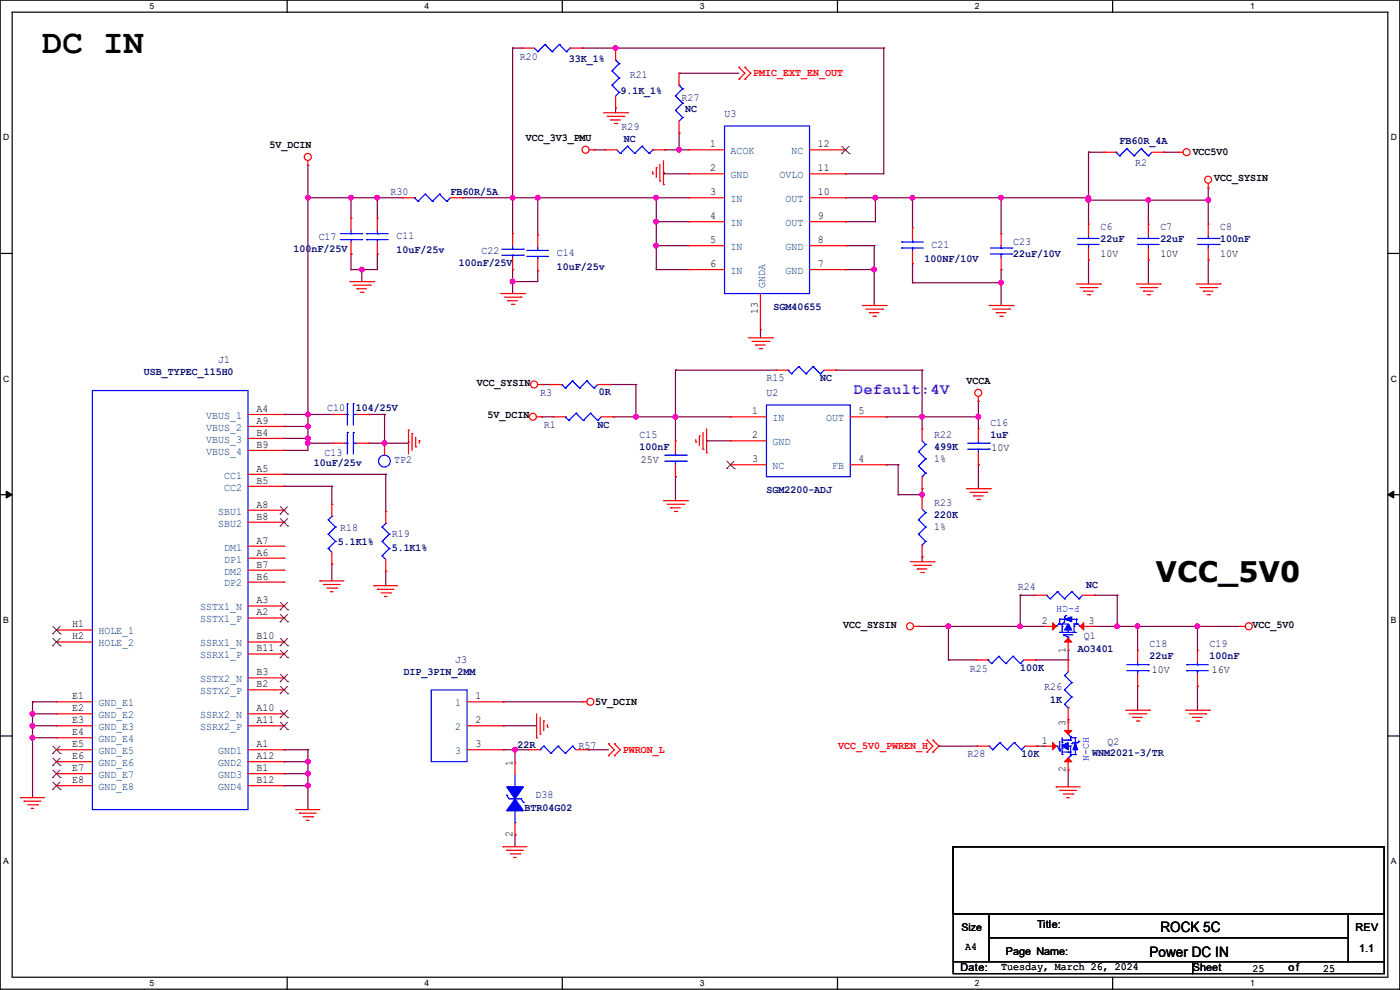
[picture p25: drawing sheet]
<svg xmlns="http://www.w3.org/2000/svg" width="297mm" height="210mm" viewBox="0 0 297 210" stroke-linecap="round" stroke-linejoin="round" font-family="sans-serif">
<defs><g id="words">
<text font-size="7.2" x="8.9" y="11.2">DC IN</text>
<text font-size="6" x="245.2" y="123.4">VCC_5V0</text>
<text font-size="3.3" fill="#8000ff" x="181.1" y="83.5">Default:4V</text>
<g font-size="3">
<text x="246.2" y="197.6">ROCK 5C</text>
<text x="243.9" y="202.9">Power DC IN</text>
</g>
<g font-size="2.3" fill="#000080">
<text x="110.3" y="12.8">R20</text>
<text x="120.7" y="13.1">33K_1%</text>
<text x="133.6" y="16.6">R21</text>
<text x="131.6" y="19.9">9.1K_1%</text>
<text x="144.6" y="21.5">R27</text>
<text x="145.3" y="23.7">NC</text>
<text x="131.9" y="27.6">R29</text>
<text x="153.7" y="24.8">U3</text>
<text x="132.4" y="30.1">NC</text>
<text x="237.5" y="30.6">FB60R_4A</text>
<text x="240.8" y="35.2">R2</text>
<text x="82.8" y="41.3">R30</text>
<text x="95.5" y="41.3">FB60R/5A</text>
<text x="62.3" y="53.5">100nF/25V</text>
<text x="67.6" y="50.9">C17</text>
<text x="84.1" y="50.7">C11</text>
<text x="84.1" y="53.7">10uF/25v</text>
<text x="102.2" y="54">C22</text>
<text x="197.7" y="52.7">C21</text>
<text x="214.9" y="51.9">C23</text>
<text x="233.5" y="48.9">C6</text>
<text x="233.5" y="51.4">22uF</text>
<text x="246.2" y="48.9">C7</text>
<text x="246.2" y="51.4">22uF</text>
<text x="258.9" y="48.9">C8</text>
<text x="258.9" y="51.4">100nF</text>
<text x="97.3" y="56.5">100nF/25V</text>
<text x="118.2" y="54.2">C14</text>
<text x="118.2" y="57.3">10uF/25v</text>
<text x="196.1" y="55.5">100NF/10V</text>
<text x="214.9" y="54.5">22uF/10V</text>
<text x="164.1" y="65.7">SGM40655</text>
<text x="46.3" y="77.1">J1</text>
<text x="30.5" y="79.6">USB_TYPEC_115H0</text>
<text x="114.6" y="83.9">R3</text>
<text x="127" y="83.7">0R</text>
<text x="162.6" y="80.9">R15</text>
<text x="162.6" y="83.9">U2</text>
<text x="174" y="80.9">NC</text>
<text x="69.4" y="87.2">C10</text>
<text x="75.5" y="87.2">104/25V</text>
<text x="115.4" y="90.8">R1</text>
<text x="126.8" y="90.8">NC</text>
<text x="135.7" y="92.8">C15</text>
<text x="135.7" y="95.4">100nF</text>
<text x="198.2" y="92.8">R22</text>
<text x="198.2" y="95.4">499K</text>
<text x="210.1" y="90.3">C16</text>
<text x="210.1" y="92.8">1uF</text>
<text x="66.6" y="98.9">10uF/25v</text>
<text x="68.9" y="96.6">C13</text>
<text x="83.6" y="98.2">TP2</text>
<text x="162.6" y="104.5">SGM2200-ADJ</text>
<text x="198.2" y="107.3">R23</text>
<text x="72.2" y="112.6">R18</text>
<text x="83.1" y="113.9">R19</text>
<text x="198.2" y="109.9">220K</text>
<text x="71.7" y="115.7">5.1K1%</text>
<text x="83.1" y="117">5.1K1%</text>
<text x="215.9" y="125.1">R24</text>
<text x="230.4" y="124.8">NC</text>
<text x="229.9" y="135.5">Q1</text>
<text x="243.9" y="137.3">C18</text>
<text x="256.6" y="137.3">C19</text>
<text x="85.6" y="143.1">DIP_3PIN_2MM</text>
<text x="96.6" y="140.6">J3</text>
<text x="205.8" y="142.6">R25</text>
<text x="216.5" y="142.4">100K</text>
<text x="228.6" y="138.3">AO3401</text>
<text x="243.9" y="139.8">22uF</text>
<text x="256.6" y="139.8">100nF</text>
<text x="221.5" y="146.4">R26</text>
<text x="222.8" y="149.2">1K</text>
<text x="109.8" y="158.6">22R</text>
<text x="122.7" y="158.9">R57</text>
<text x="205.3" y="160.7">R28</text>
<text x="216.7" y="160.7">10K</text>
<text x="231.7" y="160.4">WNM2021-3/TR</text>
<text x="235" y="158.1">Q2</text>
<text x="111.3" y="172.1">BTR04G02</text>
<text x="113.6" y="169.3">D38</text>
</g>
<g font-size="2.3" fill="#f00">
<text x="159.8" y="16.1">PMIC_EXT_EN_OUT</text>
<text x="132.1" y="159.6">PWRON_L</text>
<text x="177.8" y="158.9">VCC_5V0_PWREN_H</text>
</g>
<g font-size="2.3">
<text x="111.5" y="29.8">VCC_3V3_PMU</text>
<text x="57.2" y="31.4">5V_DCIN</text>
<text x="150.7" y="31.2">1</text>
<text x="173.5" y="31.2">12</text>
<text x="253" y="32.9">VCC5V0</text>
<text x="150.7" y="36.3">2</text>
<text x="150.7" y="41.4">3</text>
<text x="173.5" y="36.3">11</text>
<text x="173.5" y="41.4">10</text>
<text x="257.6" y="38.5">VCC_SYSIN</text>
<text x="150.7" y="46.5">4</text>
<text x="173.5" y="46.5">9</text>
<text x="150.7" y="51.6">5</text>
<text x="173.5" y="51.6">8</text>
<text x="150.7" y="56.6">6</text>
<text x="173.5" y="56.6">7</text>
<text x="233.5" y="54.5">10V</text>
<text x="246.2" y="54.5">10V</text>
<text x="258.9" y="54.5">10V</text>
<text x="160.8" y="66.6" transform="rotate(-90 160.8 66.6)">13</text>
<text x="101.1" y="81.9">VCC_SYSIN</text>
<text x="205" y="81.4">VCCA</text>
<text x="54.4" y="87.4">A4</text>
<text x="54.4" y="89.9">A9</text>
<text x="103.4" y="88.8">5V_DCIN</text>
<text x="159.6" y="87.9">1</text>
<text x="182.2" y="87.9">5</text>
<text x="54.4" y="95">B9</text>
<text x="54.4" y="92.5">B4</text>
<text x="159.6" y="93">2</text>
<text x="210.4" y="95.6">10V</text>
<text x="54.4" y="100.1">A5</text>
<text x="135.9" y="98.2">25V</text>
<text x="159.6" y="98">3</text>
<text x="182.2" y="98">4</text>
<text x="198.2" y="97.9">1%</text>
<text x="54.4" y="107.7">A8</text>
<text x="54.4" y="102.6">B5</text>
<text x="54.4" y="110.2">B8</text>
<text x="198.2" y="112.4">1%</text>
<text x="54.4" y="117.9">A6</text>
<text x="54.4" y="115.3">A7</text>
<text x="54.4" y="120.4">B7</text>
<text x="54.4" y="122.9">B6</text>
<text x="54.4" y="130.6">A2</text>
<text x="54.4" y="128">A3</text>
<text x="15.3" y="133.1">H1</text>
<text x="15.3" y="135.6">H2</text>
<text x="54.4" y="135.6">B10</text>
<text x="178.9" y="133.2">VCC_SYSIN</text>
<text x="221" y="132.3">2</text>
<text x="230.9" y="132.3">3</text>
<text x="265.7" y="133.2">VCC_5V0</text>
<text x="54.4" y="138.2">B11</text>
<text x="54.4" y="143.3">B3</text>
<text x="226.1" y="138.5" transform="rotate(-90 226.1 138.5)">1</text>
<text x="244.4" y="142.9">10V</text>
<text x="257.1" y="142.9">16V</text>
<text x="15.3" y="148.3">E1</text>
<text x="54.4" y="145.8">B2</text>
<text x="100.9" y="148.3">1</text>
<text x="126.3" y="149.5">5V_DCIN</text>
<text x="15.3" y="150.9">E2</text>
<text x="15.3" y="153.4">E3</text>
<text x="15.3" y="156">E4</text>
<text x="54.4" y="150.9">A10</text>
<text x="54.4" y="153.4">A11</text>
<text x="100.9" y="153.4">2</text>
<text x="226.1" y="154" transform="rotate(-90 226.1 154)">3</text>
<text x="15.3" y="158.5">E5</text>
<text x="15.3" y="161">E6</text>
<text x="54.4" y="158.5">A1</text>
<text x="54.4" y="161">A12</text>
<text x="100.9" y="158.5">3</text>
<text x="221" y="157.7">1</text>
<text x="15.3" y="163.6">E7</text>
<text x="15.3" y="166.1">E8</text>
<text x="54.4" y="166.1">B12</text>
<text x="54.4" y="163.6">B1</text>
<text x="108.7" y="162.6" transform="rotate(-90 108.7 162.6)">1</text>
<text x="226.1" y="163.9" transform="rotate(-90 226.1 163.9)">2</text>
<text x="108.7" y="177.6" transform="rotate(-90 108.7 177.6)">2</text>
<text x="220" y="196.9">Title:</text>
<text x="287.6" y="197.4">REV</text>
<text x="204.8" y="201.5">A4</text>
<text x="213.4" y="202.5">Page Name:</text>
<text x="288.3" y="202">1.1</text>
<text x="203.8" y="206.1">Date:</text>
<text x="212.4" y="205.9">Tuesday, March 26, 2024</text>
<text x="253" y="206.1">Sheet</text>
<text x="265.7" y="206.1">25</text>
<text x="273.3" y="206.1">of</text>
<text x="280.7" y="206.1">25</text>
</g>
<g font-size="2.3" fill="#004080">
<text x="155" y="32.7">ACOK</text>
<text x="167.9" y="32.7">NC</text>
<text x="155" y="37.8">GND</text>
<text x="165.4" y="37.8">OVLO</text>
<text x="155" y="42.9">IN</text>
<text x="155" y="48">IN</text>
<text x="166.7" y="42.9">OUT</text>
<text x="166.7" y="48">OUT</text>
<text x="155" y="53">IN</text>
<text x="166.7" y="53">GND</text>
<text x="155" y="58.1">IN</text>
<text x="166.7" y="58.1">GND</text>
<text x="162.3" y="61" transform="rotate(-90 162.3 61)">GNDA</text>
<text x="43.7" y="88.9">VBUS_1</text>
<text x="163.9" y="89.4">IN</text>
<text x="175.3" y="89.4">OUT</text>
<text x="43.7" y="91.4">VBUS_2</text>
<text x="43.7" y="93.9">VBUS_3</text>
<text x="163.9" y="94.4">GND</text>
<text x="43.7" y="96.5">VBUS_4</text>
<text x="47.5" y="101.6">CC1</text>
<text x="163.9" y="99.5">NC</text>
<text x="176.6" y="99.5">FB</text>
<text x="47.5" y="104.1">CC2</text>
<text x="46.3" y="109.2">SBU1</text>
<text x="46.3" y="111.7">SBU2</text>
<text x="47.5" y="119.3">DP1</text>
<text x="47.5" y="116.8">DM1</text>
<text x="47.5" y="121.9">DM2</text>
<text x="47.5" y="124.4">DP2</text>
<text x="42.5" y="129.5">SSTX1_N</text>
<text x="20.9" y="134.6">HOLE_1</text>
<text x="20.9" y="137.1">HOLE_2</text>
<text x="42.5" y="132">SSTX1_P</text>
<text x="42.5" y="137.1">SSRX1_N</text>
<text x="42.5" y="139.7">SSRX1_P</text>
<text x="20.9" y="149.8">GND_E1</text>
<text x="42.5" y="144.7">SSTX2_N</text>
<text x="42.5" y="147.3">SSTX2_P</text>
<text x="96.6" y="149.8">1</text>
<text x="20.9" y="152.4">GND_E2</text>
<text x="20.9" y="154.9">GND_E3</text>
<text x="42.5" y="152.4">SSRX2_N</text>
<text x="42.5" y="154.9">SSRX2_P</text>
<text x="96.6" y="154.9">2</text>
<text x="20.9" y="157.4">GND_E4</text>
<text x="20.9" y="160">GND_E5</text>
<text x="46.3" y="160">GND1</text>
<text x="96.6" y="160">3</text>
<text x="20.9" y="162.5">GND_E6</text>
<text x="20.9" y="165.1">GND_E7</text>
<text x="20.9" y="167.6">GND_E8</text>
<text x="46.3" y="162.5">GND2</text>
<text x="46.3" y="167.6">GND4</text>
<text x="46.3" y="165.1">GND3</text>
</g>
<text font-size="2.2" x="204" y="197.4">Size</text>
<g font-size="2.1" fill="#00f">
<text x="229.1" y="128.6" transform="rotate(-180 229.1 128.6)">P-CH</text>
<text x="231" y="161.3" transform="rotate(-90 231 161.3)">N-CH</text>
</g>
<g font-size="1.8">
<text x="31.7" y="1.9">5</text>
<text x="90.1" y="1.9">4</text>
<text x="148.5" y="1.9">3</text>
<text x="206.8" y="1.9">2</text>
<text x="265.2" y="1.9">1</text>
<text x=".7" y="29.8">D</text>
<text x="295.1" y="29.8">D</text>
<text x=".7" y="80.9">C</text>
<text x="295.1" y="80.9">C</text>
<text x=".7" y="132.1">B</text>
<text x="295.1" y="132.1">B</text>
<text x=".7" y="183.3">A</text>
<text x="295.1" y="183.3">A</text>
<text x="31.7" y="209.2">5</text>
<text x="90.1" y="209.2">4</text>
<text x="148.5" y="209.2">3</text>
<text x="206.8" y="209.2">2</text>
<text x="265.2" y="209.2">1</text>
</g>
</g></defs>
<path d="M0 0h297v209.8h-297zM2.6 2.6h291.8v204.7h-291.8z" fill="none" stroke="#000" stroke-width=".25"/>
<g fill="#fff">
<path d="M31.7 .3h1v2h-1z"/>
<path d="M31.7 207.6h1v1.9h-1z"/>
</g>
<path d="M60.9 0v2.6M60.9 207.3v2.5" fill="none" stroke="#000" stroke-width=".25"/>
<g fill="#fff">
<path d="M90.1 .3h1v2h-1z"/>
<path d="M90.1 207.6h1v1.9h-1z"/>
</g>
<path d="M119.3 0v2.6M119.3 207.3v2.5" fill="none" stroke="#000" stroke-width=".25"/>
<g fill="#fff">
<path d="M148.5 .3h.9v2h-.9z"/>
<path d="M148.5 207.6h.9v1.9h-.9z"/>
</g>
<path d="M177.7 0v2.6M177.7 207.3v2.5" fill="none" stroke="#000" stroke-width=".25"/>
<g fill="#fff">
<path d="M206.8 .3h1v2h-1z"/>
<path d="M206.8 207.6h1v1.9h-1z"/>
</g>
<path d="M236.1 0v2.6M236.1 207.3v2.5" fill="none" stroke="#000" stroke-width=".25"/>
<g fill="#fff">
<path d="M265.2 .3h1v2h-1z"/>
<path d="M265.2 207.6h1v1.9h-1z"/>
<path d="M.7 28.2h1.2v1.9h-1.2z"/>
<path d="M295.1 28.2h1.2v1.9h-1.2z"/>
<path d="M.7 79.3h1.2v2h-1.2z"/>
<path d="M295.1 79.3h1.2v2h-1.2z"/>
</g>
<path d="M0 53.8h2.6M294.4 53.8h2.6" fill="none" stroke="#000" stroke-width=".25"/>
<g fill="#fff">
<path d="M.7 130.5h1.2v2h-1.2z"/>
<path d="M295.1 130.5h1.1v2h-1.1z"/>
</g>
<path d="M0 104.9h2.6M294.4 104.9h2.6" fill="none" stroke="#000" stroke-width=".25"/>
<path d="M1.3 104.2l1.3 .7-1.3 .8zM294.4 104.9l1.3-.7v1.5z" fill="#000" stroke="#000" stroke-width=".21"/>
<g fill="#fff">
<path d="M.7 181.7h1.2v2h-1.2z"/>
<path d="M295.1 181.7h1.1v2h-1.1z"/>
</g>
<path d="M0 156.1h2.6M294.4 156.1h2.6M202.2 179.6h91.5v14.2h-91.5zM202.2 193.8h7.6v10.2h-7.6zM209.8 193.8h76.2v5.1h-76.2zM209.8 198.9h76.2v5.1h-76.2zM286 193.8h7.7v10.2h-7.7zM202.2 204h50.8v2.5h-50.8zM253 204h40.7v2.5h-40.7z" fill="none" stroke="#000" stroke-width=".25"/>
<g fill="none" stroke="#800040" stroke-width=".25">
<path d="M108.8 10.2h.1M108.8 10.2v39.4M108.8 10.2h2M123.5 10.2h.1M123.5 10.2h64M130.6 10.2h.1M144.1 15.5h.1M144.1 15.5h12.7M187.5 10.2h.1M187.5 10.2v26.7h-8.1M65.3 35.1h.1M65.3 35.1v60.4h-5.1"/>
<path d="M126 31.8h.1M126 31.8h2.3M130.6 22.9h.1M130.6 22.9v1M140.8 36.6h.1M140.8 36.9h.1M140.8 36.9h5.3M140.8 36.6v.3M141 31.8h.1M141 31.8h5.1M144.1 31.8h.1M144.1 28.2h.1"/>
<path d="M144.1 28.2v3.6M179.4 36.9h.1M230.9 32.3h.1M230.9 32.3v15.2M230.9 32.3h3.3M246.9 32.3h.1M246.9 32.3h3.1M256.3 39.9h.1M256.3 39.9v7.6M65.3 42h.1M65.3 42h20.1M74.5 53.9h.1"/>
<path d="M74.5 57.2h.1M74.5 42h.1M74.5 42v4.3M74.5 53.9v3.3M76.8 57.2h.1M76.8 57.2v2.5M80.1 53.9h.1M80.1 42h.1M80.1 42v4.3M80.1 53.9v3.3h-5.6M98.1 42h.1M98.1 42h48"/>
<path d="M108.8 42h.1M108.8 57.2h.1M108.8 59.7h.1M108.8 57.2v5.1M114.1 42h.1M114.1 57.4h.1M114.1 42v7.8M114.1 57.4v2.3h-5.3M139.2 57.2h.1M139.2 42h.1M139.2 52.1h.1M139.2 47h.1"/>
<path d="M139.2 57.2h6.9M139.2 42v15.2M139.2 52.1h6.9M139.2 47h6.9M179.4 42h.1M179.4 47h.1M179.4 52.1h.1M179.4 57.2h.1M179.4 57.2h6.1M179.4 42h51.5M179.4 52.1h6.1M185.5 52.1h.1"/>
<path d="M185.5 57.2h.1M185.5 52.1v12.7M185.7 42h.1M185.7 42v5h-6.3M193.6 42h.1M193.6 55.9h.1M193.6 60h.1M193.6 42v6.3M193.6 55.9v4.1M193.6 60h18.8M212.4 42h.1M212.4 57.2h.1"/>
<path d="M212.4 60h.1M212.4 42v7.6M212.4 57.2v7.6M230.9 55.2h.1M230.9 42.5h.1M230.9 42h.1M230.9 42.5h25.4M230.9 55.2v5M243.6 42.5h.1M243.6 55.2h.1M243.6 42.5v5M243.6 55.2v5"/>
<path d="M256.3 42.5h.1M256.3 55.2h.1M256.3 55.2v5M143.3 78.5h.1M143.3 78.5v15M143.3 78.5h21.3M161.3 69.9h.1M161.3 69.9v1.8M177.3 78.5h.1M177.3 78.5h18.3M195.6 78.5h.1M195.6 78.5v12.5"/>
<path d="M60.2 90.5h.1M60.2 87.9h.1M60.2 93h.1M60.2 95.5h.1M60.2 90.5h5.1M60.2 87.9h10.5M60.2 93h5.1M65.3 87.9h.1M65.3 90.5h.1M65.3 93h.1M65.3 94h.1M65.3 94h5.4"/>
<path d="M78.3 87.9h.1M78.3 94h.1M78.3 87.9h3.3M81.6 87.9h.1M81.6 94h.1M81.6 87.9v6.1M86.7 93.8h.1M86.7 93.8v.2h-8.4M114.9 88.4h.1M114.9 88.4h2.5M115.1 81.6h.1M115.1 81.6h1.5"/>
<path d="M129.3 81.6h.1M129.3 81.6h5.6M130.1 88.4h.1M130.1 88.4h24.9M134.9 81.6h.1M134.9 88.4h.1M134.9 81.6v6.8M143.3 88.4h.1M149.9 93.5h.1M149.9 93.5h5.1M188 98.6h.1M188 88.4h.1"/>
<path d="M188 98.6h2.5M188 88.4h19.6M190.5 98.6h.1M190.5 98.6v6.3M195.6 88.4h.1M207.6 85.1h.1M207.6 98.6h.1M207.6 88.4h.1M207.6 85.1v5.9M207.6 98.6v5.1M60.2 100.6h.1M60.2 103.2h.1"/>
<path d="M60.2 100.6h21.6M60.2 103.2h10.2M70.4 119.7h.1M70.4 103.2h.1M70.4 103.2v3.8M70.4 119.7v3.5M81.8 100.6h.1M81.8 100.6v7.9M143.3 101.1h.1M143.3 101.1v5.1M190.5 104.9h.1M190.5 104.9h5.1"/>
<path d="M195.6 118.2h.1M195.6 104.9h.1M195.6 103.7h.1M195.6 103.7v1.8M195.6 118.2v1M81.8 121.2h.1M81.8 121.2v3M194.9 132.9h.1M194.9 132.9h26.6M201.2 132.9h.1M201.2 140h.1M201.2 132.9v7.1"/>
<path d="M201.2 140h5.9M216.5 126.3h.1M216.5 132.9h.1M216.5 126.3h3M216.5 126.3v6.6M219.8 140h.1M226.6 138h.1M226.6 138v2h-6.8M231.7 132.9h.1M231.7 132.9h31.5M232.2 126.3h.1M232.2 126.3h4.8"/>
<path d="M237 126.3h.1M237 132.9h.1M237 126.3v6.6M241.3 132.9h.1M241.3 132.9v5.1M254 132.9h.1M254 132.9v5.1M6.9 148.9h.1M6.9 151.4h.1M6.9 154h.1M6.9 156.5h.1M6.9 148.9h5.1"/>
<path d="M6.9 148.9v20.3M6.9 151.4h5.1M6.9 154h5.1M6.9 156.5h5.1M60.2 159h.1M60.2 159h5.1M65.3 159h.1M65.3 159v12.7M106.7 148.9h.1M106.7 154h.1M106.7 159h.1M106.7 159h5.4"/>
<path d="M106.7 148.9h16.8M106.7 154h7.1M109.3 159h.1M109.3 159v2.8M124.8 159h.1M124.8 159h4.3M199.2 158.3h.1M199.2 158.3h8.1M220 158.3h.1M220 158.3h1.5M226.6 152.7h.1M226.6 152.7v.5"/>
<path d="M241.3 145.6h.1M241.3 145.6v5.1M254 145.6h.1M254 145.6v5.1M60.2 161.6h.1M60.2 164.1h.1M60.2 166.7h.1M60.2 161.6h5.1M60.2 164.1h5.1M60.2 166.7h5.1M65.3 161.6h.1M65.3 164.1h.1"/>
<path d="M65.3 166.7h.1M109.3 177.1h.1M109.3 177.1v2.5M226.6 163.4h.1M226.6 163.4v3.5"/>
</g>
<g fill="#f0f" stroke="#f0f" stroke-width=".25">
<circle cx="256.3" cy="42.4" r=".49"/>
<circle cx="230.9" cy="42.4" r=".49"/>
<circle cx="243.6" cy="42.4" r=".49"/>
<circle cx="207.5" cy="88.4" r=".49"/>
<circle cx="195.6" cy="104.9" r=".49"/>
<circle cx="201.2" cy="132.9" r=".49"/>
<circle cx="241.3" cy="132.9" r=".49"/>
<circle cx="254" cy="132.9" r=".49"/>
<circle cx="216.4" cy="132.9" r=".49"/>
<circle cx="237" cy="132.9" r=".49"/>
<circle cx="65.3" cy="161.6" r=".49"/>
<circle cx="65.3" cy="166.6" r=".49"/>
<circle cx="65.3" cy="164.1" r=".49"/>
<circle cx="6.9" cy="151.4" r=".49"/>
<circle cx="6.9" cy="153.9" r=".49"/>
<circle cx="6.9" cy="156.5" r=".49"/>
<circle cx="65.3" cy="90.4" r=".49"/>
<circle cx="65.3" cy="94" r=".49"/>
<circle cx="65.3" cy="93" r=".49"/>
<circle cx="65.3" cy="87.9" r=".49"/>
<circle cx="65.3" cy="41.9" r=".49"/>
<circle cx="81.6" cy="94" r=".49"/>
<circle cx="76.7" cy="57.2" r=".49"/>
<circle cx="80" cy="41.9" r=".49"/>
<circle cx="74.4" cy="41.9" r=".49"/>
<circle cx="114.1" cy="41.9" r=".49"/>
<circle cx="108.7" cy="41.9" r=".49"/>
<circle cx="212.4" cy="60" r=".49"/>
<circle cx="108.7" cy="59.7" r=".49"/>
<circle cx="139.2" cy="47" r=".49"/>
<circle cx="139.2" cy="41.9" r=".49"/>
<circle cx="139.2" cy="52.1" r=".49"/>
<circle cx="193.6" cy="41.9" r=".49"/>
<circle cx="185.7" cy="41.9" r=".49"/>
<circle cx="185.4" cy="57.2" r=".49"/>
<circle cx="130.6" cy="10.2" r=".49"/>
<circle cx="144" cy="31.8" r=".49"/>
<circle cx="230.9" cy="41.9" r=".49"/>
<circle cx="212.4" cy="41.9" r=".49"/>
<circle cx="143.3" cy="88.4" r=".49"/>
<circle cx="134.9" cy="88.4" r=".49"/>
<circle cx="195.6" cy="88.4" r=".49"/>
<circle cx="109.2" cy="159" r=".49"/>
</g>
<g fill="none" stroke="#f00" stroke-width=".25">
<path d="M110.8 10.2h.1M110.8 10.2h2.5M120.9 10.2h2.6M123.5 10.2h.1M130.6 10.2h.1M130.6 10.2v2.5M144.1 15.5h.1M144.1 15.5v2.6M156.8 16.8h.1M156.8 14.3h.1M156.8 14.3l1.2 1.2-1.2 1.3M158 16.8h.1"/>
<path d="M158 14.3h.1M158 14.3l1.3 1.2-1.3 1.3M65.3 35.1h.1M65.3 34.1v1M125 31.8h1M126 31.8h.1M128.1 23.9h5M128.3 31.8h.1M128.3 31.8h2.6M128.8 24.7h3.6M129.6 25.4h.1M129.6 25.4h2"/>
<path d="M130.3 26.2h.6M130.6 22.9h.1M130.6 20.4v2.5M130.9 26.2h.1M132.4 24.7h.1M133.1 23.9h.1M138.5 36.9h.1M138.5 36.4v.5M138.5 31.8h2.5M139.2 35.6h.1M139.2 35.6v2M140 38.4h.1"/>
<path d="M140 34.8v3.6M140.8 39.2h.1M140.8 34.1v5.1M141 31.8h.1M144.1 28.2h.1M144.1 25.7v2.5M146.1 31.8h.1M146.1 36.9h.1M146.1 31.8h7.6M146.1 36.9h7.6M171.7 31.8h7.7M171.7 36.9h7.7"/>
<path d="M179.4 36.9h.1M179.4 31.8h.1M234.2 32.3h.1M234.2 32.3h2.6M244.4 32.3h2.5M246.9 32.3h.1M250 32.3h.1M250 32.3h1M256.3 39.9h.1M256.3 38.9v1M74.2 59.7h5.1M74.5 53.9h.1"/>
<path d="M74.5 46.3h.1M74.5 46.3v2.5M74.5 51.4v2.5M79.3 59.7h.1M80.1 53.9h.1M80.1 46.3h.1M80.1 46.3v2.5M80.1 51.4v2.5M85.4 42h.1M85.4 42h2.5M95.5 42h2.6M98.1 42h.1"/>
<path d="M108.8 57.2h.1M108.8 49.6h.1M108.8 49.6v2.5M108.8 54.7v2.5M114.1 57.4h.1M114.1 49.8h.1M114.1 49.8v2.6M114.1 54.9v2.5M146.1 57.2h.1M146.1 42h.1M146.1 47h.1M146.1 52.1h.1"/>
<path d="M146.1 42h7.6M146.1 57.2h7.6M146.1 47h7.6M146.1 52.1h7.6M171.7 42h7.7M171.7 57.2h7.7M171.7 47h7.7M171.7 52.1h7.7M179.4 57.2h.1M179.4 42h.1M179.4 47h.1M179.4 52.1h.1"/>
<path d="M193.6 48.3h.1M193.6 55.9h.1M193.6 48.3v2.5M193.6 53.4v2.5M212.4 49.6h.1M212.4 57.2h.1M212.4 49.6v2.5M212.4 54.7v2.5M230.9 47.5h.1M230.9 55.2h.1M230.9 47.5v2.6M230.9 52.6v2.6"/>
<path d="M243.6 47.5h.1M243.6 55.2h.1M243.6 47.5v2.6M243.6 52.6v2.6M256.3 47.5h.1M256.3 55.2h.1M256.3 47.5v2.6M256.3 52.6v2.6M75 60.5h3.5M75.7 61.3h.1M75.7 61.3h2.1M76.5 62h.5"/>
<path d="M77 62h.1M78.5 60.5h.1M106.2 62.3h5.1M107 63h3.5M107.7 63.8h.1M107.7 63.8h2.1M108.5 64.6h.5M109 64.6h.1M110.5 63h.1M111.3 62.3h.1M158.8 71.7h5.1M159.6 72.4h3.5"/>
<path d="M160.3 73.2h.1M160.3 73.2h2M161.1 74h.5M161.3 69.9h.1M161.3 62.3v7.6M161.6 74h.1M163.1 72.4h.1M163.9 71.7h.1M164.6 78.5h.1M164.6 78.5h2.6M174.8 78.5h2.5M177.3 78.5h.1"/>
<path d="M182.9 64.8h5.1M183.7 65.6h3.5M184.4 66.3h.1M184.4 66.3h2.1M185.2 67.1h.5M185.7 67.1h.1M187.2 65.6h.1M188 64.8h.1M209.8 64.8h5.1M210.6 65.6h3.6M211.4 66.3h.1M211.4 66.3h2"/>
<path d="M212.1 67.1h.5M212.6 67.1h.1M214.2 65.6h.1M214.9 64.8h.1M228.4 60.2h5.1M229.2 61h3.5M229.9 61.8h.1M229.9 61.8h2M230.7 62.5h.5M231.2 62.5h.1M232.7 61h.1M233.5 60.2h.1"/>
<path d="M241.1 60.2h5.1M241.9 61h3.5M242.6 61.8h.1M242.6 61.8h2M243.4 62.5h.5M243.9 62.5h.1M245.4 61h.1M246.2 60.2h.1M253.8 60.2h5.1M254.6 61h3.5M255.3 61.8h.1M255.3 61.8h2"/>
<path d="M256.1 62.5h.5M256.6 62.5h.1M258.1 61h.1M258.9 60.2h.1M52.6 87.9h7.6M52.6 90.5h7.6M52.6 95.5h7.6M52.6 93h7.6M60.2 87.9h.1M60.2 90.5h.1M60.2 95.5h.1M60.2 93h.1"/>
<path d="M70.7 87.9h.1M70.7 94h.1M70.7 87.9h2.5M70.7 94h2.5M75.7 87.9h2.6M75.7 94h2.6M78.3 87.9h.1M78.3 94h.1M81.6 94h.1M81.6 94v2.6M86.7 91.2h.1M86.7 91.2v5.1"/>
<path d="M87.4 92h.1M87.4 92v3.5M88.2 94.8h.1M88.2 92.8v2M88.9 93.5h.1M88.9 93.5v.5M113.8 88.4h1.1M114.1 81.6h1M114.9 88.4h.1M115.1 81.6h.1M116.6 81.6h.1M116.6 81.6h2.6"/>
<path d="M117.4 88.4h.1M117.4 88.4h2.5M126.8 81.6h2.5M127.6 88.4h2.5M129.3 81.6h.1M130.1 88.4h.1M143.3 93.5h.1M143.3 93.5v2.6M143.3 98.6v2.5M147.6 93.8h.1M147.6 93.3v.5M148.4 92.5h.1"/>
<path d="M148.4 92.5v2M149.1 95.3h.1M149.1 91.7v3.6M149.9 96.1h.1M149.9 91v5.1M155 88.4h.1M155 93.5h.1M155 98.6h.1M155 88.4h7.6M155 93.5h7.6M155 98.6h7.6M180.4 88.4h7.6"/>
<path d="M180.4 98.6h7.6M188 98.6h.1M188 88.4h.1M195.6 91h.1M195.6 91v2.5M207.6 85.1h.1M207.6 91h.1M207.6 98.6h.1M207.6 84.1v1M207.6 91v2.5M207.6 96.1v2.5M52.6 100.6h7.6"/>
<path d="M52.6 118.4h7.6M52.6 115.9h7.6M52.6 108.2h7.6M52.6 110.8h7.6M52.6 103.2h7.6M60.2 100.6h.1M60.2 118.4h.1M60.2 115.9h.1M60.2 108.2h.1M60.2 110.8h.1M60.2 103.2h.1M70.4 119.7h.1"/>
<path d="M70.4 107h.1M70.4 107v2.5M70.4 117.1v2.6M81.8 108.5h.1M81.8 108.5v2.5M81.8 118.7v2.5M140.8 106.2h5M141.5 107h3.6M142.3 107.7h.1M142.3 107.7h2M143 108.5h.6M143.3 101.1h.1"/>
<path d="M143.6 108.5h.1M145.1 107h.1M145.8 106.2h.1M193.1 119.2h5.1M193.8 119.9h3.6M195.6 103.7h.1M195.6 105.5h.1M195.6 118.2h.1M195.6 101.1v2.6M195.6 105.5v2.5M195.6 115.6v2.6M197.4 119.9h.1"/>
<path d="M198.2 119.2h.1M205 103.7h5.1M205.8 104.4h3.5M206.5 105.2h.1M206.5 105.2h2.1M207.3 106h.5M207.8 106h.1M209.3 104.4h.1M210.1 103.7h.1M12 133.6h.1M12 136.2h.1M12 136.2h7.6"/>
<path d="M12 133.6h7.6M52.6 131.1h7.6M52.6 128.6h7.6M52.6 138.7h7.6M52.6 136.2h7.6M52.6 120.9h7.6M52.6 123.5h7.6M60.2 131.1h.1M60.2 128.6h.1M60.2 138.7h.1M60.2 136.2h.1M60.2 120.9h.1"/>
<path d="M60.2 123.5h.1M67.9 123.2h.1M67.9 123.2h5M68.6 124h.1M68.6 124h3.6M69.4 124.8h2M70.1 125.5h.1M70.1 125.5h.6M71.4 124.8h.1M79.3 124.2h.1M79.3 124.2h5.1M80.1 125h.1"/>
<path d="M80.1 125h3.5M80.8 125.8h2M81.6 126.5h.1M81.6 126.5h.5M81.8 121.2h.1M82.8 125.8h.1M193.8 132.9h1.1M194.6 120.7h.1M194.6 120.7h2M194.9 132.9h.1M195.4 121.5h.5M195.9 121.5h.1"/>
<path d="M207.1 140h.1M207.1 140h2.5M217.2 140h2.6M219.5 126.3h.1M219.5 126.3h2.5M219.8 140h.1M221.5 132.9h.1M221.5 132.9h2.6M226.6 140h.1M226.6 138h.1M226.6 135.4v2.6M226.6 140v2.5"/>
<path d="M229.2 132.9h2.5M229.7 126.3h2.5M231.7 132.9h.1M232.2 126.3h.1M241.3 138h.1M241.3 138v2.5M254 138h.1M254 138v2.5M263.2 132.9h.1M263.2 132.9h1M12 148.9h.1M12 151.4h.1"/>
<path d="M12 154h.1M12 156.5h.1M12 159h.1M12 151.4h7.6M12 148.9h7.6M12 154h7.6M12 159h7.6M12 156.5h7.6M52.6 151.4h7.6M52.6 154h7.6M52.6 159h7.6M52.6 143.8h7.6"/>
<path d="M52.6 146.3h7.6M60.2 159h.1M60.2 151.4h.1M60.2 154h.1M60.2 143.8h.1M60.2 146.3h.1M99.1 148.9h7.6M99.1 154h7.6M99.1 159h7.6M106.7 148.9h.1M106.7 154h.1M106.7 159h.1"/>
<path d="M112.1 159h.1M112.1 159h2.5M113.8 156.5h.1M113.8 151.4v5.1M114.6 155.7h.1M114.6 152.2v3.5M115.4 153h.1M115.4 153v2M116.1 154.2h.1M116.1 153.7v.5M122.2 159h2.6M123.5 148.9h.1"/>
<path d="M123.5 148.9h1M124.8 159h.1M129.1 157.8h.1M129.1 157.8l1.2 1.2-1.2 1.3M130.3 157.8h.1M130.3 157.8l1.3 1.2-1.3 1.3M196.6 159.6h.1M196.6 157h.1M196.6 157l1.3 1.3-1.3 1.3M197.9 157h.1M197.9 159.6h.1M197.9 157l1.3 1.3-1.3 1.3"/>
<path d="M207.3 158.3h.1M207.3 158.3h2.5M217.5 158.3h2.5M220 158.3h.1M221.5 158.3h.1M221.5 158.3h2.6M226.6 152.7h.1M226.6 153.2h.1M226.6 150.2v2.5M226.6 153.2v2.5M238.8 150.7h5.1M239.6 151.4h3.5"/>
<path d="M240.3 152.2h.1M240.3 152.2h2.1M241.1 153h.5M241.3 145.6h.1M241.3 143v2.6M241.6 153h.1M243.1 151.4h.1M243.9 150.7h.1M251.5 150.7h5.1M252.3 151.4h3.5M253 152.2h.1M253 152.2h2.1"/>
<path d="M253.8 153h.5M254 145.6h.1M254 143v2.6M254.3 153h.1M255.8 151.4h.1M256.6 150.7h.1M4.4 169.2h.1M4.4 169.2h5M5.1 170h.1M5.1 170h3.6M5.9 170.7h2M6.6 171.5h.1"/>
<path d="M6.6 171.5h.6M7.9 170.7h.1M12 161.6h.1M12 164.1h.1M12 166.7h.1M12 161.6h7.6M12 166.7h7.6M12 164.1h7.6M52.6 161.6h7.6M52.6 166.7h7.6M52.6 164.1h7.6M60.2 161.6h.1"/>
<path d="M60.2 166.7h.1M60.2 164.1h.1M62.8 171.7h.1M62.8 171.7h5.1M63.5 172.5h.1M63.5 172.5h3.6M64.3 173.3h2M65.1 174h.1M65.1 174h.5M66.3 173.3h.1M106.7 179.6h.1M106.7 179.6h5.1"/>
<path d="M109.3 161.8h.1M109.3 177.1h.1M109.3 161.8v2.6M109.3 174.5v2.6M129.1 160.3h.1M130.3 160.3h.1M224.1 166.9h.1M224.1 166.9h5.1M224.8 167.7h.1M224.8 167.7h3.6M225.6 168.4h2M226.4 169.2h.1"/>
<path d="M226.4 169.2h.5M226.6 163.4h.1M226.6 160.8v2.6M227.6 168.4h.1M107.5 180.4h.1M107.5 180.4h3.5M108.2 181.1h2.1M109 181.9h.1M109 181.9h.5M110.3 181.1h.1"/>
<circle cx="65.3" cy="33.3" r=".74"/>
<circle cx="124.2" cy="31.8" r=".74"/>
<circle cx="251.7" cy="32.3" r=".74"/>
<circle cx="256.3" cy="38.1" r=".74"/>
<circle cx="113.1" cy="88.4" r=".74"/>
<circle cx="113.3" cy="81.6" r=".74"/>
<circle cx="207.5" cy="83.3" r=".74"/>
<circle cx="193.1" cy="132.9" r=".74"/>
<circle cx="264.9" cy="132.9" r=".74"/>
<circle cx="125.2" cy="148.9" r=".74"/>
</g>
<g fill="none" stroke="#00f" stroke-width=".25">
<path d="M113.3 10.2l.8 .8M114.1 11h.1M115.6 9.4h.1M115.6 9.4l-1.5 1.6M115.6 9.4l1.5 1.6M117.1 11h.1M118.7 9.4h.1M118.7 9.4l-1.6 1.6M118.7 9.4l1.5 1.6M120.2 11h.1M120.9 10.2h.1M120.9 10.2l-.7 .8"/>
<path d="M129.8 18.1h.1M129.8 15h.1M129.8 18.1l1.6 1.5M129.8 15l1.6 1.6M130.6 12.7h.1M130.6 12.7l.8 .8M131.4 19.6h.1M131.4 16.6h.1M131.4 13.5h.1M131.4 19.6l-.8 .8M131.4 16.6l-1.6 1.5M131.4 13.5l-1.6 1.5"/>
<path d="M144.1 18.1h.1M144.1 18.1l.7 .7M144.8 18.8h.1M144.8 18.8l-1.5 1.6M130.9 31.8l.7 .8M131.6 32.6h.1M133.1 31h.1M133.1 31l-1.5 1.6M133.1 31l1.6 1.6M134.7 32.6h.1M136.2 31h.1M136.2 31l-1.5 1.6"/>
<path d="M136.2 31l1.5 1.6M137.7 32.6h.1M138.5 31.8h.1M138.5 31.8l-.8 .8M143.3 23.4h.1M143.3 20.4h.1M143.3 23.4l1.5 1.5M143.3 20.4l1.5 1.5M144.8 24.9h.1M144.8 21.9h.1M144.8 24.9l-.7 .8M144.8 21.9l-1.5 1.5"/>
<path d="M153.7 26.7h18v35.6h-18zM236.8 32.3h.1M236.8 32.3l.7 .8M237.5 33.1h.1M239.1 31.5h.1M239.1 31.5l1.5 1.6M239.1 31.5l-1.6 1.6M240.6 33.1h.1M242.1 31.5h.1M242.1 31.5l1.5 1.6M242.1 31.5l-1.5 1.6M243.6 33.1h.1"/>
<path d="M244.4 32.3l-.8 .8M72.2 49.6h4.6M72.2 50.8h4.6M74.5 50.8h.1M74.5 49.6h.1M74.5 48.8v.8M74.5 50.8v.6M76.8 49.6h.1M76.8 50.8h.1M77.8 49.6h.1M77.8 50.8h.1M77.8 49.6h4.5"/>
<path d="M77.8 50.8h4.5M80.1 50.8h.1M80.1 49.6h.1M80.1 48.8v.8M80.1 50.8v.6M87.9 42h.1M87.9 42l.8 .7M88.7 42.7h.1M90.2 41.2h.1M90.2 41.2l1.5 1.5M90.2 41.2l-1.5 1.5M91.7 42.7h.1"/>
<path d="M93.3 41.2h.1M93.3 41.2l1.5 1.5M93.3 41.2l-1.6 1.5M94.8 42.7h.1M95.5 42l-.7 .7M106.5 52.9h4.5M106.5 54.1h4.5M108.8 54.1h.1M108.8 52.9h.1M108.8 52.1v.8M108.8 54.1v.6M111 52.9h.1"/>
<path d="M111 54.1h.1M111.8 53.1h.1M111.8 54.4h.1M111.8 53.1h4.6M111.8 54.4h4.6M114.1 54.4h.1M114.1 53.1h.1M114.1 52.4v.7M114.1 54.4v.5M191.3 52.6h.1M191.3 51.4h.1M191.3 52.6h4.6"/>
<path d="M191.3 51.4h4.6M193.6 51.4h.1M193.6 52.6h.1M193.6 50.8v.6M193.6 52.6v.8M210.1 52.6h4.6M210.1 53.9h4.6M212.4 52.6h.1M212.4 53.9h.1M212.4 52.1v.5M212.4 53.9v.8M214.7 53.9h.1"/>
<path d="M214.7 52.6h.1M228.6 51.9h.1M228.6 50.6h.1M228.6 51.9h4.6M228.6 50.6h4.6M230.9 50.6h.1M230.9 51.9h.1M230.9 50.1v.5M230.9 51.9v.7M241.3 51.9h.1M241.3 50.6h.1M241.3 51.9h4.6"/>
<path d="M241.3 50.6h4.6M243.6 50.6h.1M243.6 51.9h.1M243.6 50.1v.5M243.6 51.9v.7M254 51.9h4.6M254 50.6h4.6M256.3 50.6h.1M256.3 51.9h.1M256.3 50.1v.5M256.3 51.9v.7M258.6 51.9h.1"/>
<path d="M258.6 50.6h.1M167.2 78.5h.1M167.2 78.5l.7 .8M167.9 79.3h.1M169.5 77.8h.1M169.5 77.8l1.5 1.5M169.5 77.8l-1.6 1.5M171 79.3h.1M172.5 77.8h.1M172.5 77.8l1.5 1.5M172.5 77.8l-1.5 1.5M174 79.3h.1"/>
<path d="M174.8 78.5l-.8 .8M19.6 82.8h33v88.9h-33zM73.2 87.9h.5M73.2 94h.5M73.7 87.9h.1M73.7 85.6h.1M73.7 94h.1M73.7 91.7h.1M73.7 85.6v4.6M73.7 91.7v4.6M75 85.6h.1M75 87.9h.1"/>
<path d="M75 91.7h.1M75 94h.1M75 87.9h.7M75 85.6v4.6M75 91.7v4.6M75 94h.7M119.2 81.6h.1M119.2 81.6l.7 .7M119.9 82.3h.1M119.9 88.4h.1M119.9 88.4l.8 .8M120.7 89.2h.1"/>
<path d="M121.5 80.8h.1M121.5 80.8l1.5 1.5M121.5 80.8l-1.6 1.5M122.2 87.7h.1M122.2 87.7l1.5 1.5M122.2 87.7l-1.5 1.5M123 82.3h.1M123.7 89.2h.1M124.5 80.8h.1M124.5 80.8l1.5 1.5M124.5 80.8l-1.5 1.5M125.3 87.7h.1"/>
<path d="M125.3 87.7l1.5 1.5M125.3 87.7l-1.6 1.5M126 82.3h.1M126.8 89.2h.1M126.8 81.6l-.8 .7M127.6 88.4l-.8 .8M141 97.8h4.6M141 96.6h4.6M143.3 96.6h.1M143.3 97.8h.1M143.3 96.1v.5M143.3 97.8v.8"/>
<path d="M145.6 97.8h.1M145.6 96.6h.1M162.6 85.9h17.8v15.2h-17.8zM194.9 95.8h.1M194.9 98.8h.1M194.9 95.8l1.5 1.5M194.9 98.8l1.5 1.6M195.6 93.5l.8 .8M196.4 94.3h.1M196.4 97.3h.1M196.4 94.3l-1.5 1.5M196.4 97.3l-1.5 1.5"/>
<path d="M205.3 95.3h4.5M205.3 94h4.5M207.6 94h.1M207.6 95.3h.1M207.6 93.5v.5M207.6 95.3v.8M209.8 95.3h.1M209.8 94h.1M69.6 116.4h.1M69.6 113.3h.1M69.6 110.3h.1M69.6 116.4l.8 .7"/>
<path d="M69.6 113.3l1.6 1.6M69.6 110.3l1.6 1.5M70.4 109.5h.1M70.4 109.5l-.8 .8M71.2 114.9h.1M71.2 111.8h.1M71.2 114.9l-1.6 1.5M71.2 111.8l-1.6 1.5M81.1 117.9h.1M81.1 114.9h.1M81.1 111.8h.1M81.1 117.9l.7 .8"/>
<path d="M81.1 114.9l1.5 1.5M81.1 111.8l1.5 1.5M81.8 111h.1M81.8 111l-.7 .8M82.6 116.4h.1M82.6 113.3h.1M82.6 116.4l-1.5 1.5M82.6 113.3l-1.5 1.6M194.9 110.3h.1M194.9 113.3h.1M194.9 110.3l1.5 1.5M194.9 113.3l1.5 1.6"/>
<path d="M195.6 101.1h.1M195.6 115.6h.1M195.6 108l.8 .8M196.4 100.4h.1M196.4 108.8h.1M196.4 111.8h.1M196.4 114.9h.1M196.4 100.4l-.8 .7M196.4 108.8l-1.5 1.5M196.4 111.8l-1.5 1.5M196.4 114.9l-.8 .7M209.6 140h.1"/>
<path d="M209.6 140l.8 .8M211.9 139.2h.1M211.9 139.2l1.5 1.6M211.9 139.2l-1.5 1.6M214.9 139.2h.1M214.9 139.2l1.6 1.6M214.9 139.2l-1.5 1.6M217.2 140l-.7 .8M222 126.3h.1M222 126.3l.8 .7M222.8 127h.1M224.1 132.9h.1"/>
<path d="M224.3 125.5h.1M224.3 125.5l1.5 1.5M224.3 125.5l-1.5 1.5M224.6 132.4h.1M224.6 132.4l-.5 .5M224.6 132.4h2M224.8 134.2h.1M224.8 132.4h.1M224.8 131.4h.1M224.8 134.2h1M224.8 131.4v1M224.8 131.4h3.6"/>
<path d="M225.3 132.9h.1M225.3 132.4h.1M225.3 132.4v1.8M225.6 134.7h.1M225.6 132.1h.1M225.6 134.7h2M225.6 134.7l1 .5M225.8 134.7h.1M225.8 127h.1M226.1 134.2h.1M226.1 130.6l-.3 .3v1l-.2 .2M226.1 130.6h.1"/>
<path d="M226.1 134.2h1M226.6 135.2h.1M226.6 134.2h.1M226.6 133.4v.8M226.6 135.2v.2M227.4 134.2h.1M227.4 125.5h.1M227.4 134.2h1M227.4 125.5l1.5 1.5M227.4 125.5l-1.6 1.5M227.9 132.9h.1M227.9 132.4h.1"/>
<path d="M227.9 132.4v1.8M227.9 132.4h.7M228.4 131.4h.1M228.4 131.4v1M228.6 132.4h.1M228.6 132.4l.6 .5M228.9 127h.1M229.7 126.3l-.8 .7M91.5 146.3h7.6v15.3h-7.6zM114.6 159h.1M115.4 158.3h.1M115.4 158.3l1.5 1.5"/>
<path d="M115.4 158.3l-.8 .7M116.9 159.8h.1M118.4 158.3h.1M118.4 158.3l-1.5 1.5M118.4 158.3l1.5 1.5M119.9 159.8h.1M121.5 158.3h.1M121.5 158.3l.7 .7M121.5 158.3l-1.6 1.5M209.8 158.3h.1M209.8 158.3l.8 .7M210.4 140.8h.1"/>
<path d="M210.6 159h.1M212.1 157.5h.1M212.1 157.5l1.6 1.5M212.1 157.5l-1.5 1.5M213.4 140.8h.1M213.7 159h.1M215.2 157.5h.1M215.2 157.5l1.5 1.5M215.2 157.5l-1.5 1.5M216.5 140.8h.1M216.7 159h.1M217.5 158.3l-.8 .7"/>
<path d="M224.1 158.3h.2M224.3 158.3h.1M224.3 158.3l.5 1M224.8 159h.1M224.8 159.3h.1M224.8 157.3v2M225.3 157.5h.1M225.3 158.8h.1M225.3 156.5v1M225.3 157.8v1M225.3 159v1.1M225.3 157h1.8"/>
<path d="M225.3 159.6h1.8M225.8 143.3h.1M225.8 146.3h.1M225.8 149.4h.1M225.8 143.3l1.6 1.5M225.8 146.3l1.6 1.6M225.8 149.4l.8 .8M226.6 150.2h.1M226.6 157h.1M226.6 159.6h.1M226.6 142.5l-.8 .8M226.6 155.7l.5 .6"/>
<path d="M226.6 158.3h.5M227.1 156.3h.1M227.1 157h.1M227.1 158.3h.1M227.1 159.6h.1M227.1 156.3v.7M227.1 158.3v2M227.1 156.5h1M227.4 144.8h.1M227.4 147.9h.1M227.4 157.8h.1M227.4 144.8l-1.6 1.5"/>
<path d="M227.4 147.9l-1.6 1.5M227.6 157.5h1M227.6 157.5l-.2 .3M228.1 156.5h.1M228.1 156.5v3.6M228.6 157.5h.1M228.9 157.3h.1M228.9 157.3l-.3 .2M239.1 142.3h4.5M239.1 141h4.5M241.3 141h.1M241.3 142.3h.1"/>
<path d="M241.3 140.5v.5M241.3 142.3v.7M243.6 142.3h.1M243.6 141h.1M251.8 142.3h.1M251.8 141h.1M251.8 142.3h4.5M251.8 141h4.5M254 141h.1M254 142.3h.1M254 140.5v.5M254 142.3v.7"/>
<path d="M107.5 168.7h.1M107.5 168.7l.5 .8h2.5M109.3 166.9h.1M109.3 174.5h.1M109.3 164.4v2.5M109.3 172v2.5M110.5 169.5h.1M110.5 169.5l.5 .7M111 170.2h.1M225.3 160.1h.1M226.6 160.8h.1M227.1 160.3h.1"/>
<path d="M227.1 160.1h.1M227.1 160.3l-.5 .5M227.1 160.1h1M228.1 160.1h.1"/>
<circle cx="81.6" cy="97.8" r="1.25"/>
</g>
<g fill="#00f" stroke="#00f" stroke-width=".25">
<path d="M107.5 166.9h3.5l-1.7 2.6z" fill-rule="evenodd"/>
<path d="M109.3 169.5l1.7 2.5h-3.5z" fill-rule="evenodd"/>
<path d="M226.6 132.4l.8 1.2h-1.6z" fill-rule="evenodd"/>
<path d="M225.8 130.9v.5l1.6-.5v1l-1.6-.5z" fill-rule="evenodd"/>
<path d="M225.3 158.3l1.3-.8v1.5z" fill-rule="evenodd"/>
<path d="M228.1 157.5l.5 1.5h-1l.5-1.5h.5z" fill-rule="evenodd"/>
</g>
<g fill="none" stroke="#804000" stroke-width=".21">
<path d="M178.6 32.6h.1M178.6 31l1.6 1.6M180.1 31l-1.5 1.6M180.2 32.6h.1M154.2 99.4h.1M154.2 97.8l1.6 1.6M155.7 97.8l-1.5 1.6M155.8 99.4h.1M59.4 109.1h.1M59.4 111.6h.1M59.5 107.5l1.5 1.6M59.5 110l1.5 1.6"/>
<path d="M61 107.5l-1.6 1.6M61 110l-1.6 1.6M61 109.1h.1M61 111.6h.1M11.2 134.5h.1M11.2 137h.1M11.2 132.9l1.6 1.6M11.2 135.4l1.6 1.6M12.7 132.9l-1.5 1.6M12.7 135.4l-1.5 1.6M12.8 134.5h.1M12.8 137h.1"/>
<path d="M59.4 131.9h.1M59.4 129.4h.1M59.4 139.5h.1M59.4 137h.1M59.5 130.3l1.5 1.6M59.5 127.8l1.5 1.6M59.5 138l1.5 1.5M59.5 135.4l1.5 1.6M61 130.3l-1.6 1.6M61 127.8l-1.6 1.6M61 138l-1.6 1.5M61 135.4l-1.6 1.6"/>
<path d="M61 131.9h.1M61 129.4h.1M61 139.5h.1M61 137h.1M11.2 159.9h.1M11.2 158.3l1.6 1.6M12.7 158.3l-1.5 1.6M12.8 159.9h.1M59.4 152.2h.1M59.4 154.8h.1M59.4 144.6h.1M59.4 147.2h.1"/>
<path d="M59.5 150.7l1.5 1.5M59.5 153.2l1.5 1.6M59.5 143l1.5 1.6M59.5 145.6l1.5 1.6M61 150.7l-1.6 1.5M61 153.2l-1.6 1.6M61 143l-1.6 1.6M61 145.6l-1.6 1.6M61 152.2h.1M61 154.8h.1M61 144.6h.1M61 147.2h.1"/>
<path d="M11.2 162.4h.1M11.2 164.9h.1M11.2 167.5h.1M11.2 160.8l1.6 1.6M11.2 163.4l1.6 1.5M11.2 165.9l1.6 1.6M12.7 160.8l-1.5 1.6M12.7 163.4l-1.5 1.5M12.7 165.9l-1.5 1.6M12.8 162.4h.1M12.8 164.9h.1M12.8 167.5h.1"/>
</g>
<g fill="#f00" stroke="#f00" stroke-width=".25">
<path d="M225.8 136.2l.8-.8 .8 .8z"/>
<path d="M229.2 132.9l.7-.8v1.5z"/>
<path d="M223.3 132.1l.8 .8-.8 .7z"/>
<path d="M223.3 157.5l.8 .8-.8 .7z"/>
<path d="M225.8 155h1.6l-.8 .7z"/>
<path d="M225.8 161.6l.8-.8 .8 .8z"/>
</g>
<use href="#words"/>
</svg>
